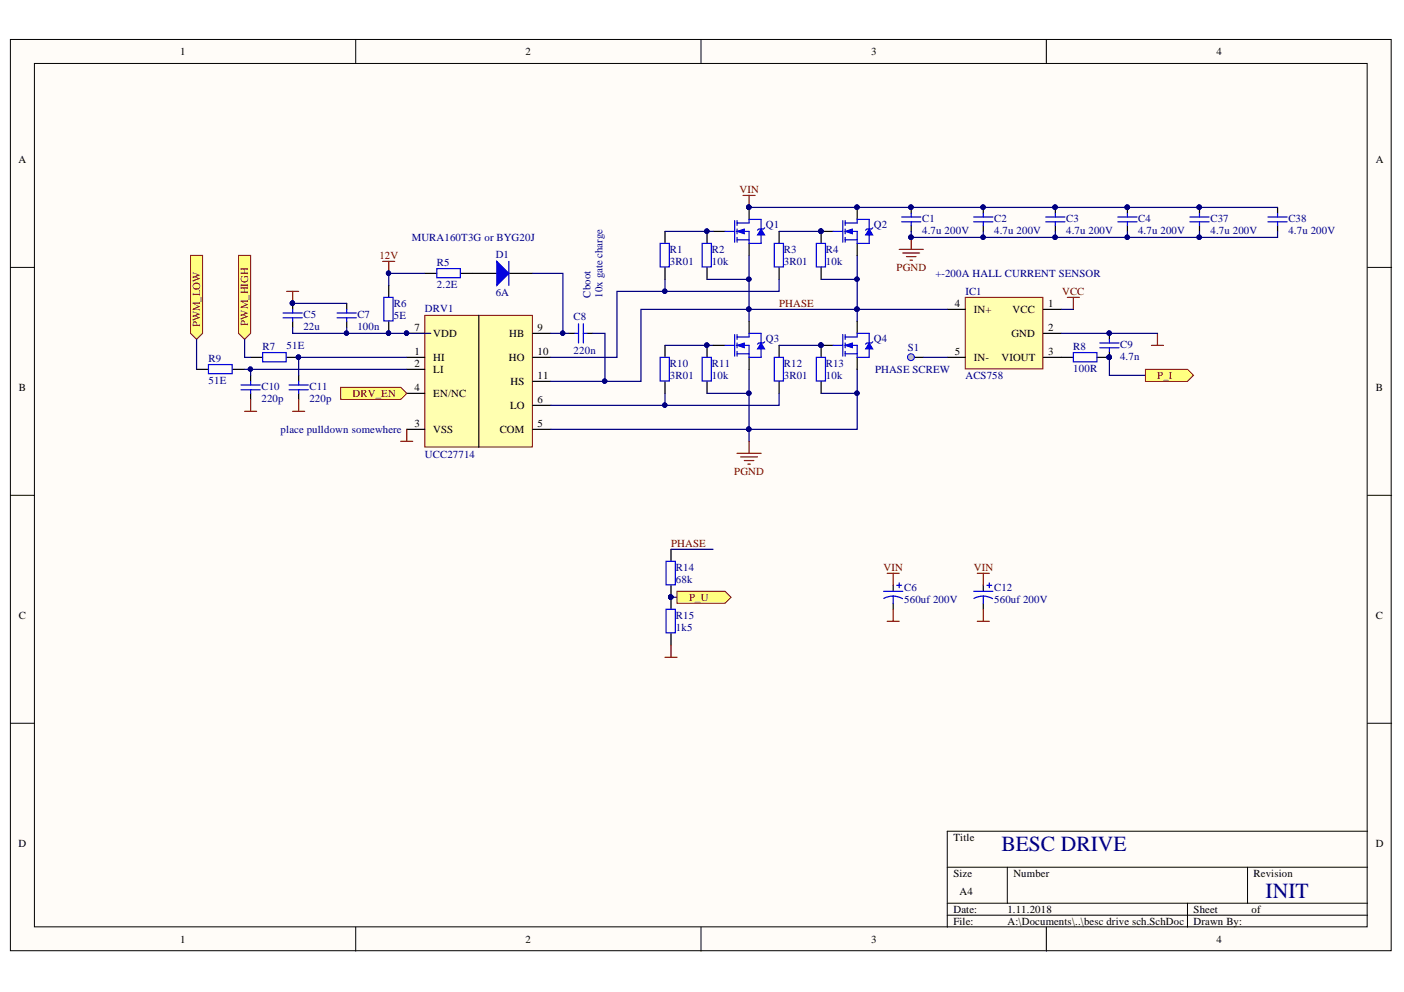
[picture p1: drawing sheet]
<svg xmlns="http://www.w3.org/2000/svg" width="297mm" height="210mm" viewBox="0 0 297 210" stroke-linecap="round" stroke-linejoin="round" font-family="sans-serif">
<defs><g id="words">
<g font-size="4.6" fill="#000080">
<text x="211.9" y="180">BESC DRIVE</text>
<text x="267.8" y="190.1">INIT</text>
</g>
<g font-size="2.3">
<text x="38.1" y="11.7">1</text>
<text x="111.2" y="11.7">2</text>
<text x="184.3" y="11.7">3</text>
<text x="257.4" y="11.7">4</text>
<text x="3.9" y="34.5">A</text>
<text x="291.1" y="34.5">A</text>
<text x="202" y="65">4</text>
<text x="221.7" y="65">1</text>
<text x="87.7" y="70.1">7</text>
<text x="91.7" y="71.3">VDD</text>
<text x="107.7" y="71.3">HB</text>
<text x="113.7" y="70.1">9</text>
<text x="206" y="66.2">IN+</text>
<text x="214" y="71.3">GND</text>
<text x="214.2" y="66.2">VCC</text>
<text x="221.7" y="70.1">2</text>
<text x="87.7" y="75.1">1</text>
<text x="87.7" y="77.7">2</text>
<text x="91.7" y="76.4">HI</text>
<text x="107.7" y="76.4">HO</text>
<text x="113.7" y="75.1">10</text>
<text x="202" y="75.1">5</text>
<text x="206" y="76.4">IN-</text>
<text x="211.9" y="76.4">VIOUT</text>
<text x="221.7" y="75.1">3</text>
<text x="4" y="82.7">B</text>
<text x="87.7" y="82.7">4</text>
<text x="91.7" y="78.9">LI</text>
<text x="91.7" y="84">EN/NC</text>
<text x="108" y="81.5">HS</text>
<text x="113.7" y="80.2">11</text>
<text x="291.1" y="82.7">B</text>
<text x="107.9" y="86.5">LO</text>
<text x="113.7" y="85.3">6</text>
<text x="87.7" y="90.3">3</text>
<text x="91.7" y="91.6">VSS</text>
<text x="105.7" y="91.6">COM</text>
<text x="113.7" y="90.3">5</text>
<text x="4" y="131">C</text>
<text x="291.1" y="131">C</text>
<text x="3.9" y="179.2">D</text>
<text x="201.7" y="177.9">Title</text>
<text x="291.1" y="179.2">D</text>
<text x="201.7" y="185.6">Size</text>
<text x="214.4" y="185.6">Number</text>
<text x="265.2" y="185.6">Revision</text>
<text x="203" y="189.4">A4</text>
<text x="201.7" y="193.2">Date:</text>
<text x="201.7" y="195.7">File:</text>
<text x="213.1" y="193.2">1.11.2018</text>
<text x="213.1" y="195.7">A:\Documents\..\besc drive sch.SchDoc</text>
<text x="252.5" y="193.2">Sheet</text>
<text x="252.5" y="195.7">Drawn By:</text>
<text x="264.8" y="193.2">of</text>
<text x="38.1" y="199.5">1</text>
<text x="111.2" y="199.5">2</text>
<text x="184.3" y="199.5">3</text>
<text x="257.4" y="199.5">4</text>
</g>
<g font-size="2.3" fill="#800000">
<text x="156.5" y="40.8">VIN</text>
<text x="80.3" y="54.8">12V</text>
<text x="189.7" y="57.4">PGND</text>
<text x="164.8" y="65">PHASE</text>
<text x="224.7" y="62.4">VCC</text>
<text x="42.4" y="69.3" transform="rotate(-90 42.4 69.3)">PWM_LOW</text>
<text x="52.5" y="69" transform="rotate(-90 52.5 69)">PWM_HIGH</text>
<text x="74.6" y="84">DRV_EN</text>
<text x="244.8" y="80.2">P_I</text>
<text x="155.4" y="100.5">PGND</text>
<text x="142" y="115.8">PHASE</text>
<text x="186.9" y="120.8">VIN</text>
<text x="206" y="120.8">VIN</text>
<text x="145.8" y="127.2">P_U</text>
</g>
<g font-size="2.3" fill="#000080">
<text x="195.1" y="47">C1</text>
<text x="210.3" y="47">C2</text>
<text x="225.6" y="47">C3</text>
<text x="240.8" y="47">C4</text>
<text x="256.1" y="47">C37</text>
<text x="272.6" y="47">C38</text>
<text x="87.1" y="51">MURA160T3G or BYG20J</text>
<text x="141.7" y="53.6">R1</text>
<text x="150.6" y="53.6">R2</text>
<text x="162" y="48.3">Q1</text>
<text x="165.8" y="53.6">R3</text>
<text x="174.7" y="53.6">R4</text>
<text x="184.9" y="48.3">Q2</text>
<text x="195.1" y="49.5">4.7u 200V</text>
<text x="210.3" y="49.5">4.7u 200V</text>
<text x="225.6" y="49.5">4.7u 200V</text>
<text x="240.8" y="49.5">4.7u 200V</text>
<text x="256.1" y="49.5">4.7u 200V</text>
<text x="272.6" y="49.5">4.7u 200V</text>
<text x="92.4" y="56.4">R5</text>
<text x="104.9" y="54.6">D1</text>
<text x="141.7" y="56.1">3R01</text>
<text x="150.6" y="56.1">10k</text>
<text x="165.8" y="56.1">3R01</text>
<text x="174.7" y="56.1">10k</text>
<text x="197.9" y="58.6">+-200A HALL CURRENT SENSOR</text>
<text x="83.3" y="65">R6</text>
<text x="89.9" y="66">DRV1</text>
<text x="92.4" y="60.9">2.2E</text>
<text x="104.9" y="62.7">6A</text>
<text x="124.9" y="63" transform="rotate(-90 124.9 63)">Cboot</text>
<text x="127.4" y="63" transform="rotate(-90 127.4 63)">10x gate charge</text>
<text x="204.2" y="62.4">IC1</text>
<text x="64.2" y="67.3">C5</text>
<text x="64.2" y="69.8">22u</text>
<text x="75.6" y="67.3">C7</text>
<text x="75.6" y="69.8">100n</text>
<text x="83.3" y="67.5">5E</text>
<text x="121.4" y="67.8">C8</text>
<text x="44.1" y="76.6">R9</text>
<text x="55.6" y="74.1">R7</text>
<text x="60.6" y="73.9">51E</text>
<text x="121.4" y="74.9">220n</text>
<text x="141.7" y="77.7">R10</text>
<text x="150.6" y="77.7">R11</text>
<text x="162" y="72.3">Q3</text>
<text x="165.8" y="77.7">R12</text>
<text x="174.7" y="77.7">R13</text>
<text x="184.9" y="72.3">Q4</text>
<text x="192.1" y="74.4">S1</text>
<text x="227.1" y="74.1">R8</text>
<text x="237" y="73.6">C9</text>
<text x="237" y="76.1">4.7n</text>
<text x="44.1" y="81.2">51E</text>
<text x="55.3" y="82.5">C10</text>
<text x="65.5" y="82.5">C11</text>
<text x="141.7" y="80.2">3R01</text>
<text x="150.6" y="80.2">10k</text>
<text x="165.8" y="80.2">3R01</text>
<text x="174.7" y="80.2">10k</text>
<text x="185.1" y="78.9">PHASE SCREW</text>
<text x="204.2" y="80.2">ACS758</text>
<text x="227.1" y="78.7">100R</text>
<text x="55.3" y="85">220p</text>
<text x="65.5" y="85">220p</text>
<text x="59.4" y="91.6">place pulldown somewhere</text>
<text x="89.9" y="96.9">UCC27714</text>
<text x="143" y="120.8">R14</text>
<text x="143" y="123.4">68k</text>
<text x="191.3" y="125.1">C6</text>
<text x="210.3" y="125.1">C12</text>
<text x="143" y="131">R15</text>
<text x="191.3" y="127.7">560uf 200V</text>
<text x="210.3" y="127.7">560uf 200V</text>
<text x="143" y="133.5">1k5</text>
</g>
</g></defs>
<g fill="#fffcf8" stroke="#000" stroke-width=".21">
<path d="M2.2 8.4h292.1v192.8h-292.1z"/>
<path d="M7.3 13.4h281.9v182.7h-281.9z"/>
</g>
<g fill="none" stroke="#000" stroke-width=".21">
<path d="M75.3 8.4v5M148.3 8.4v5M221.4 8.4v5M2.2 56.6h5.1M289.3 56.6h5.1M2.2 104.8h5.1M289.3 104.8h5.1M2.2 153h5.1M289.3 153h5.1M289.3 175.9h-88.9v20.3M75.3 196.2v5.1M148.3 196.2v5.1"/>
<path d="M200.4 183.5h88.9M200.4 191.1h88.9M200.4 193.7h88.9M213.1 183.5v7.6M221.4 196.2v5.1M251.2 191.1v5.1M263.9 183.5v7.6"/>
</g>
<path d="M157.2 41.4h2.5M158.5 41.4v2.5" fill="none" stroke="#800000" stroke-width=".25"/>
<circle cx="158.4" cy="43.8" r=".46" fill="#000080" stroke="#000080" stroke-width=".21"/>
<path d="M150.9 49h2.5M158.5 43.9v2.5M158.5 51.5v2.5" fill="none" stroke="#000" stroke-width=".25"/>
<path d="M153.4 49h2M155.4 46.7v4.6M155.9 47.2h2.6M155.9 49h2.6v2.5M155.9 50.7h2.6M155.9 46.7v1M155.9 48.5v1M155.9 50.2v1.1" fill="none" stroke="#00f" stroke-width=".25"/>
<path d="M155.9 49l1.6-.5v1z" fill="#00f"/>
<path d="M155.9 49l1.6-.5v1z" fill="none" stroke="#00f" stroke-width=".21"/>
<path d="M158.5 47.2v-.8h2.5v2.1M161 49.7v1.8h-2.5" fill="none" stroke="#00f" stroke-width=".25"/>
<path d="M161 48.5l.8 1.2h-1.5z" fill="#00f"/>
<path d="M161 48.5l.8 1.2h-1.5z" fill="none" stroke="#00f" stroke-width=".21"/>
<path d="M161.8 48.2l-.3 .3h-1l-.2 .2M140.9 118.8h2v4.9h-2zM140.9 128.9h2v5h-2z" fill="none" stroke="#00f" stroke-width=".25"/>
<g fill="#000080" stroke="#000080" stroke-width=".21">
<circle cx="158.4" cy="43.8" r=".46"/>
<circle cx="141.9" cy="126.3" r=".46"/>
</g>
<path d="M142 116.2v2.6M142 123.8v5.1M142 134v2.5" fill="none" stroke="#000" stroke-width=".25"/>
<path d="M142 126.4h1.2" fill="none" stroke="#000080" stroke-width=".25"/>
<path d="M143.2 125.1h10.2l1.3 1.3-1.3 1.3h-10.2z" fill-rule="evenodd" fill="#ffff80" stroke="#800000" stroke-width=".21"/>
<path d="M142 116.2h8.9" fill="none" stroke="#000080" stroke-width=".25"/>
<path d="M192.8 75.6h2.5" fill="none" stroke="#000" stroke-width=".25"/>
<circle cx="192.7" cy="75.6" r=".72" fill="#c0c0c0" stroke="#00f" stroke-width=".21"/>
<path d="M140.7 49v2.5M140.7 56.6v2.5M164.8 49v2.5M164.8 56.6v2.5M192.8 43.9v1.3M192.8 47.7v1.3M140.7 73.1v2.5M164.8 73.1v2.5M140.7 80.7v2.5M164.8 80.7v2.5" fill="none" stroke="#000" stroke-width=".25"/>
<path d="M139.7 51.5h1.9v5h-1.9zM163.8 51.5h1.9v5h-1.9zM190.8 45.9h4M190.8 46.9h4M192.8 45.2v.7M192.8 46.9v.8M139.7 75.6h1.9v5h-1.9zM163.8 75.6h1.9v5h-1.9z" fill="none" stroke="#00f" stroke-width=".25"/>
<path d="M140.7 49h10.2M158.5 54v14M164.8 49h8.9M140.7 73.1h10.2M158.5 78.2v15.2M164.8 73.1h8.9M181.3 78.2v12.6h-22.8" fill="none" stroke="#000080" stroke-width=".25"/>
<g fill="#000080" stroke="#000080" stroke-width=".21">
<circle cx="158.4" cy="83.2" r=".47"/>
<circle cx="158.4" cy="90.8" r=".47"/>
<circle cx="158.4" cy="59.1" r=".46"/>
<circle cx="158.4" cy="65.4" r=".46"/>
<circle cx="173.7" cy="48.9" r=".46"/>
<circle cx="149.5" cy="48.9" r=".46"/>
<circle cx="173.7" cy="73" r=".46"/>
<circle cx="149.5" cy="73" r=".46"/>
<circle cx="192.7" cy="43.8" r=".46"/>
<circle cx="181.3" cy="83.2" r=".46"/>
</g>
<g fill="#ffff80" stroke="#800000" stroke-width=".21">
<path d="M50.5 54h2.5v16.5l-1.2 1.3-1.3-1.3z" fill-rule="evenodd"/>
<path d="M40.3 54h2.6v16.5l-1.3 1.3-1.3-1.3z" fill-rule="evenodd"/>
</g>
<path d="M208 43.9v1.3M208 47.7v1.3M223.3 43.9v1.3M223.3 47.7v1.3M238.5 43.9v1.3M238.5 47.7v1.3" fill="none" stroke="#000" stroke-width=".25"/>
<g fill="#000080" stroke="#000080" stroke-width=".21">
<circle cx="208" cy="43.8" r=".46"/>
<circle cx="223.2" cy="43.8" r=".46"/>
<circle cx="238.5" cy="43.8" r=".46"/>
<circle cx="158.4" cy="43.8" r=".46"/>
<circle cx="181.3" cy="43.8" r=".46"/>
<circle cx="192.7" cy="43.8" r=".46"/>
<circle cx="208" cy="50.2" r=".46"/>
<circle cx="223.2" cy="50.2" r=".47"/>
</g>
<path d="M206 45.9h4.1M206 46.9h4.1M208 45.2v.7M208 46.9v.8M221.2 45.9h4.1M221.2 46.9h4.1M223.3 45.2v.7M223.3 46.9v.8M236.5 45.9h4.1M236.5 46.9h4.1M238.5 45.2v.7M238.5 46.9v.8" fill="none" stroke="#00f" stroke-width=".25"/>
<path d="M158.5 43.9h80M208 49v1.2M223.3 49v1.2" fill="none" stroke="#000080" stroke-width=".25"/>
<path d="M204.2 62.9h16.4v15.2h-16.4z" fill="#ffffb0" stroke="#800000" stroke-width=".21"/>
<path d="M200.4 65.5h3.8M200.4 75.6h3.8M220.7 65.5h3.8M220.7 75.6h6.4M220.7 70.5h3.8M234.7 74.3v1.3h-2.5M234.7 70.5v1.3" fill="none" stroke="#000" stroke-width=".25"/>
<path d="M181.3 65.5h19.1M195.3 75.6h5.1M224.5 70.5h20.4M224.5 65.5h2.6M234.7 75.6v3.8h7.6" fill="none" stroke="#000080" stroke-width=".25"/>
<g fill="#000080" stroke="#000080" stroke-width=".21">
<circle cx="181.3" cy="65.4" r=".46"/>
<circle cx="234.7" cy="70.5" r=".46"/>
<circle cx="234.7" cy="75.6" r=".46"/>
</g>
<path d="M225.8 62.9h2.6M227.1 62.9v2.6M243.6 73.1h2.5M244.9 70.5v2.6" fill="none" stroke="#800000" stroke-width=".25"/>
<path d="M227.1 74.6h5v2h-5zM232.7 72.6h4M232.7 73.6h4M234.7 71.8v.8M234.7 73.6v.7" fill="none" stroke="#00f" stroke-width=".25"/>
<path d="M242.3 78.2h8.9l1.3 1.2-1.3 1.3h-8.9z" fill-rule="evenodd" fill="#ffff80" stroke="#800000" stroke-width=".21"/>
<path d="M149.6 49v2.5M149.6 56.6v2.5M173.7 49v2.5M173.7 56.6v2.5M149.6 73.1v2.5M173.7 73.1v2.5M149.6 80.7v2.5M173.7 80.7v2.5" fill="none" stroke="#000" stroke-width=".25"/>
<g fill="#000080" stroke="#000080" stroke-width=".21">
<circle cx="149.5" cy="48.9" r=".46"/>
<circle cx="181.3" cy="59.1" r=".46"/>
<circle cx="181.3" cy="65.4" r=".46"/>
<circle cx="140.6" cy="61.6" r=".46"/>
<circle cx="158.4" cy="59.1" r=".46"/>
<circle cx="173.7" cy="48.9" r=".46"/>
<circle cx="140.6" cy="85.7" r=".46"/>
<circle cx="149.5" cy="73" r=".46"/>
<circle cx="158.4" cy="83.2" r=".47"/>
<circle cx="173.7" cy="73" r=".46"/>
<circle cx="181.3" cy="83.2" r=".46"/>
</g>
<path d="M148.5 51.5h2v5h-2zM172.7 51.5h1.9v5h-1.9zM148.5 75.6h2v5h-2zM172.7 75.6h1.9v5h-1.9z" fill="none" stroke="#00f" stroke-width=".25"/>
<path d="M140.7 59.1v2.6M149.6 59.1h8.9M173.7 59.1h7.6M181.3 54v14M140.7 83.2v2.6M149.6 83.2h8.9M173.7 83.2h7.6" fill="none" stroke="#000080" stroke-width=".25"/>
<path d="M155.9 95.9h5.1M156.7 96.7h3.6M157.5 97.4h2M158.2 98.2h.5M158.5 93.4v2.5" fill="none" stroke="#800000" stroke-width=".25"/>
<path d="M89.9 66.7h22.7v27.9h-22.7z" fill="#ffffb0" stroke="#800000" stroke-width=".21"/>
<g fill="none" stroke="#000" stroke-width=".25">
<path d="M86.1 75.6h3.8M86.1 78.2h3.8M86.1 70.5h3.8M101.3 66.7v28M112.7 75.6h3.8M112.7 70.5h3.8M120.4 70.5h1.2M124.2 70.5h1.2M86.1 90.8h3.8M86.1 83.2h3.8M112.7 90.8h3.8M112.7 85.8h3.8"/>
<path d="M112.7 80.7h3.8"/>
</g>
<g fill="#000080" stroke="#000080" stroke-width=".21">
<circle cx="86" cy="70.5" r=".46"/>
<circle cx="140.6" cy="85.7" r=".46"/>
<circle cx="158.4" cy="90.8" r=".47"/>
<circle cx="119" cy="70.5" r=".46"/>
<circle cx="127.9" cy="80.6" r=".46"/>
</g>
<path d="M116.5 70.5h3.9M125.4 70.5h2.6v10.2M116.5 90.8h42M164.8 83.2v2.6h-48.3" fill="none" stroke="#000080" stroke-width=".25"/>
<path d="M121.6 70.5h.8M122.4 68.5v4.1M123.4 68.5v4.1M123.4 70.5h.8" fill="none" stroke="#00f" stroke-width=".25"/>
<path d="M84.8 93.4h2.5M86.1 90.8v2.6" fill="none" stroke="#800000" stroke-width=".25"/>
<path d="M72.1 82h12.7l1.3 1.2-1.3 1.3h-12.7z" fill-rule="evenodd" fill="#ffff80" stroke="#800000" stroke-width=".21"/>
<path d="M81 55.3h2.5M82.2 55.3v2.5M60.6 61.7h2.6M61.9 61.7v2.5" fill="none" stroke="#800000" stroke-width=".25"/>
<g fill="#000080" stroke="#000080" stroke-width=".21">
<circle cx="82.2" cy="57.8" r=".46"/>
<circle cx="61.9" cy="64.2" r=".46"/>
<circle cx="82.2" cy="70.5" r=".46"/>
</g>
<path d="M89.9 57.8h2.5M97.5 57.8h7.6M107.7 57.8h5M82.2 60.4v2.5M82.2 68v2.5" fill="none" stroke="#000" stroke-width=".25"/>
<path d="M92.4 56.8h5v2h-5zM81.2 62.9h2v5h-2z" fill="none" stroke="#00f" stroke-width=".25"/>
<path d="M105.1 55.3l2.6 2.5-2.6 2.6z" fill="#00f"/>
<g fill="none" stroke="#00f" stroke-width=".25">
<path d="M105.1 55.3l2.6 2.5-2.6 2.6zM107.7 55.3v5.1M176.3 49h2M178.3 46.7v4.6M178.8 47.2h2.5M178.8 49h2.5v2.5M178.8 50.7h2.5M178.8 46.7v1M178.8 48.5v1M178.8 50.2v1.1M44.1 77.1h5v2h-5zM55.6 74.6h4.9v2h-4.9z"/>
<path d="M71.3 66.2h4.1M71.3 67.2h4.1M73.4 65.5v.7M73.4 67.2v.8M51 82.5h4.1M51 81.5h4.1M53 80.7v.8M53 82.5v.7M61.2 82.5h4M61.2 81.5h4M63.2 80.7v.8M63.2 82.5v.7"/>
</g>
<path d="M89.9 57.8h-7.7v2.6M112.7 57.8h6.4v12.7M164.8 59.1v2.6h-34.3v13.9h-14M41.6 71.8v6.4M51.8 78.2h34.3M51.8 71.8v3.8h1.2M53 78.2v1.2M61.9 64.2h11.5M73.4 69.3v1.2M86.1 75.6h-22.9v3.8M181.3 65.5h-45.7v15.2h-19.1" fill="none" stroke="#000080" stroke-width=".25"/>
<g fill="#000080" stroke="#000080" stroke-width=".21">
<circle cx="119" cy="70.5" r=".46"/>
<circle cx="63.1" cy="75.6" r=".46"/>
<circle cx="53" cy="78.1" r=".46"/>
<circle cx="82.2" cy="57.8" r=".46"/>
<circle cx="140.6" cy="61.6" r=".46"/>
<circle cx="73.3" cy="70.5" r=".46"/>
<circle cx="61.9" cy="64.2" r=".46"/>
<circle cx="192.7" cy="50.2" r=".47"/>
<circle cx="127.9" cy="80.6" r=".46"/>
<circle cx="158.4" cy="65.4" r=".46"/>
<circle cx="181.3" cy="65.4" r=".46"/>
<circle cx="181.3" cy="43.8" r=".46"/>
<circle cx="173.7" cy="48.9" r=".46"/>
</g>
<g fill="none" stroke="#000" stroke-width=".25">
<path d="M173.7 49h2.6M181.3 43.9v2.5M181.3 51.5v2.5M41.6 78.2h2.5M49.2 78.2h2.6M53 75.6h2.6M53 79.4v1.3M60.6 75.6h2.6M63.2 79.4v1.3M73.4 64.2v1.3M73.4 68v1.3M53 83.2v1.3"/>
<path d="M63.2 83.2v1.3"/>
</g>
<path d="M190.2 52.8h5.1M191 53.5h3.6M191.8 54.3h2M192.5 55.1h.5M192.8 50.2v2.6M51.8 87h2.5M53 84.5v2.5M61.9 87h2.6M63.2 84.5v2.5" fill="none" stroke="#800000" stroke-width=".25"/>
<path d="M178.8 49l1.5-.5v1z" fill="#00f"/>
<path d="M178.8 49l1.5-.5v1z" fill="none" stroke="#00f" stroke-width=".21"/>
<path d="M181.3 47.2v-.8h2.6v2.1M183.9 49.7v1.8h-2.6" fill="none" stroke="#00f" stroke-width=".25"/>
<path d="M183.9 48.5l.8 1.2h-1.6z" fill="#00f"/>
<path d="M183.9 48.5l.8 1.2h-1.6z" fill="none" stroke="#00f" stroke-width=".21"/>
<path d="M184.7 48.2l-.3 .3h-1l-.3 .2M153.4 73.1h2M155.4 70.8v4.6M155.9 71.3h2.6M155.9 73.1h2.6v2.5M155.9 74.9h2.6M155.9 70.8v1M155.9 72.6v1M155.9 74.3v1.1" fill="none" stroke="#00f" stroke-width=".25"/>
<g fill="#000080" stroke="#000080" stroke-width=".21">
<circle cx="181.3" cy="43.8" r=".46"/>
<circle cx="173.7" cy="48.9" r=".46"/>
</g>
<path d="M150.9 73.1h2.5M158.5 68v2.5M158.5 75.6v2.6" fill="none" stroke="#000" stroke-width=".25"/>
<path d="M155.9 73.1l1.6-.5v1z" fill="#00f"/>
<path d="M155.9 73.1l1.6-.5v1z" fill="none" stroke="#00f" stroke-width=".21"/>
<path d="M158.5 71.3v-.8h2.5v2.1M161 73.8v1.8h-2.5" fill="none" stroke="#00f" stroke-width=".25"/>
<path d="M161 72.6l.8 1.2h-1.5z" fill="#00f"/>
<path d="M161 72.6l.8 1.2h-1.5z" fill="none" stroke="#00f" stroke-width=".21"/>
<path d="M161.8 72.3l-.3 .3h-1l-.2 .2M176.3 73.1h2M178.3 70.8v4.6M178.8 71.3h2.5M178.8 73.1h2.5v2.5M178.8 74.9h2.5M178.8 70.8v1M178.8 72.6v1M178.8 74.3v1.1" fill="none" stroke="#00f" stroke-width=".25"/>
<path d="M173.7 73.1h2.6M181.3 68v2.5M181.3 75.6v2.6" fill="none" stroke="#000" stroke-width=".25"/>
<circle cx="173.7" cy="73" r=".46" fill="#000080" stroke="#000080" stroke-width=".21"/>
<path d="M178.8 73.1l1.5-.5v1z" fill="#00f"/>
<path d="M178.8 73.1l1.5-.5v1z" fill="none" stroke="#00f" stroke-width=".21"/>
<path d="M181.3 71.3v-.8h2.6v2.1M183.9 73.8v1.8h-2.6" fill="none" stroke="#00f" stroke-width=".25"/>
<path d="M183.9 72.6l.8 1.2h-1.6z" fill="#00f"/>
<path d="M183.9 72.6l.8 1.2h-1.6z" fill="none" stroke="#00f" stroke-width=".21"/>
<g fill="none" stroke="#00f" stroke-width=".25">
<path d="M251.7 45.9h4.1M251.7 46.9h4.1M253.8 45.2v.7M253.8 46.9v.8M268.3 45.9h4M268.3 46.9h4M270.3 45.2v.7M270.3 46.9v.8M59.9 66.2h4M59.9 67.2h4M61.9 65.5v.7M61.9 67.2v.8"/>
<path d="M184.7 72.3l-.3 .3h-1l-.3 .2M186.9 125.1h4.1M189 126.1l.8 .1 1.1 .5M189 126.1l-1.3 .2-.7 .3M189 126.1v1.6M189.7 123.8h1.1M190.2 123.3v1.1M206 125.1h4.1M208 126.1l.8 .1 1.2 .5M208 126.1l-.8 .1-1.2 .4M208 126.1v1.6M208.8 123.8h1"/>
<path d="M209.3 123.3v1.1"/>
</g>
<g fill="#000080" stroke="#000080" stroke-width=".21">
<circle cx="173.7" cy="73" r=".46"/>
<circle cx="253.7" cy="43.8" r=".46"/>
<circle cx="238.5" cy="43.8" r=".46"/>
<circle cx="192.7" cy="50.2" r=".47"/>
<circle cx="208" cy="50.2" r=".46"/>
<circle cx="223.2" cy="50.2" r=".47"/>
<circle cx="238.5" cy="50.2" r=".46"/>
<circle cx="253.7" cy="50.2" r=".47"/>
<circle cx="61.9" cy="64.2" r=".46"/>
<circle cx="86" cy="70.5" r=".46"/>
<circle cx="82.2" cy="70.5" r=".46"/>
<circle cx="73.3" cy="70.5" r=".46"/>
</g>
<path d="M253.8 43.9v1.3M253.8 47.7v1.3M270.3 43.9v1.3M270.3 47.7v1.3M61.9 64.2v1.3M61.9 68v1.3M189 123.8v1.3M189 127.7v1.2M208 123.8v1.3M208 127.7v1.2" fill="none" stroke="#000" stroke-width=".25"/>
<path d="M192.8 49v1.2h45.7v-1.2M238.5 43.9h31.8M253.8 49v1.2M270.3 49v1.2h-31.8M61.9 69.3v1.2h29.2" fill="none" stroke="#000080" stroke-width=".25"/>
<path d="M140.7 139.1h2.5M142 136.5v2.6M187.7 131.5h2.5M187.7 121.3h2.5M189 121.3v2.5M189 128.9v2.6M206.8 131.5h2.5M206.8 121.3h2.5M208 121.3v2.5M208 128.9v2.6" fill="none" stroke="#800000" stroke-width=".25"/>
<use href="#words"/>
</svg>
